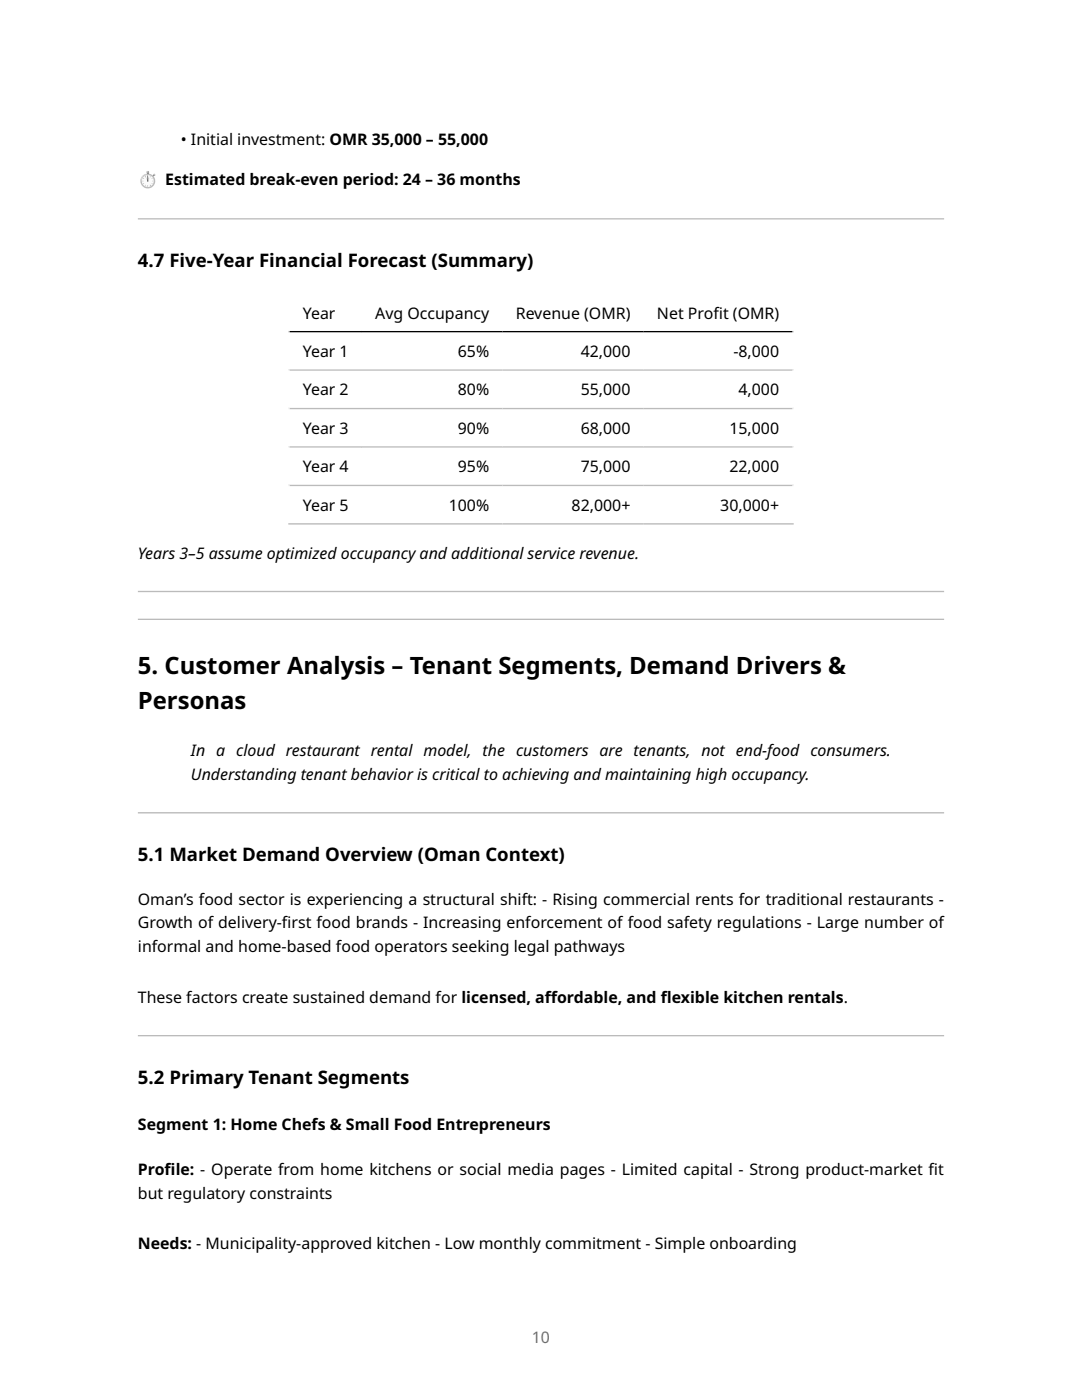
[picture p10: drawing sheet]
<svg xmlns="http://www.w3.org/2000/svg" width="216mm" height="279mm" viewBox="0 0 216 279" stroke-linecap="round" stroke-linejoin="round" font-family="sans-serif">
<defs><g id="words">
<g font-size="4.8">
<text x="27.5" y="134.4">5. Customer Analysis – Tenant Segments, Demand Drivers &amp;</text>
<text x="27.5" y="141.6">Personas</text>
</g>
<g font-size="3.7">
<text x="27.5" y="53.3">4.7 Five-Year Financial Forecast (Summary)</text>
<text x="27.5" y="171.9">5.1 Market Demand Overview (Oman Context)</text>
<text x="27.5" y="216.3">5.2 Primary Tenant Segments</text>
</g>
<g font-size="3.2">
<text x="36.1" y="29">• Initial investment: OMR 35,000 – 55,000</text>
<text x="27.5" y="37">⏱ Estimated break-even period: 24 – 36 months</text>
<text x="60.4" y="63.6">Year</text>
<text x="74.9" y="63.6">Avg Occupancy</text>
<text x="102.9" y="63.6">Revenue (OMR)</text>
<text x="131.1" y="63.6">Net Prof</text>
<text x="142.4" y="63.6">it (OMR)</text>
<text x="60.4" y="71.3">Year 1</text>
<text x="91.4" y="71.3">65%</text>
<text x="115.9" y="71.3">42,000</text>
<text x="146.3" y="71.3">-8,000</text>
<text x="60.4" y="78.9">Year 2</text>
<text x="91.4" y="78.9">80%</text>
<text x="115.9" y="78.9">55,000</text>
<text x="147.4" y="78.9">4,000</text>
<text x="60.4" y="86.6">Year 3</text>
<text x="91.4" y="86.6">90%</text>
<text x="115.9" y="86.6">68,000</text>
<text x="145.5" y="86.6">15,000</text>
<text x="60.4" y="94.3">Year 4</text>
<text x="91.4" y="94.3">95%</text>
<text x="115.9" y="94.3">75,000</text>
<text x="145.5" y="94.3">22,000</text>
<text x="60.4" y="101.9">Year 5</text>
<text x="89.5" y="101.9">100%</text>
<text x="114.1" y="101.9">82,000+</text>
<text x="143.7" y="101.9">30,000+</text>
<text x="27.5" y="111.5">Years 3–5 assume optimized occupancy and additional service revenue.</text>
<text x="38.1" y="150.9">In a cloud restaurant rental model, the customers are tenants, not end-food consumers.</text>
<text x="38.1" y="155.6">Understanding tenant behavior is critical to achieving and maintaining high occupancy.</text>
<text x="27.5" y="180.5">Oman’s food sector is experiencing a structural shift: - Rising commercial rents for traditional restaurants -</text>
<text x="27.5" y="185.3">Growth of delivery-f</text>
<text x="56.3" y="185.3">irst food brands - Increasing enforcement of food safety regulations - Large number of</text>
<text x="27.5" y="190.1">informal and home-based food operators seeking legal pathways</text>
<text x="27.5" y="200.1">These factors create sustained demand for licensed, af</text>
<text x="108.7" y="200.1">fordable, and f</text>
<text x="131.9" y="200.1">lexible kitchen rentals.</text>
<text x="27.5" y="225.5">Segment 1: Home Chefs &amp; Small Food Entrepreneurs</text>
<text x="27.5" y="234.5">Prof</text>
<text x="27.5" y="239.3">but regulatory constraints</text>
<text x="32.9" y="234.5">ile: - Operate from home kitchens or social media pages - Limited capital - Strong product-market f</text>
<text x="185.3" y="234.5">it</text>
<text x="27.5" y="249.3">Needs: - Municipality-approved kitchen - Low monthly commitment - Simple onboarding</text>
</g>
<text font-size="3.2" fill="#6e6e6e" x="106.1" y="267.9">10</text>
</g></defs>
<path d="M27.5 43.8h160.9zM27.5 43.5h160.9v.3h-160.9z" fill-rule="evenodd" fill="#bbb"/>
<path d="M57.5 58.5h100.9M57.6 58.4v46.3M158.3 58.4v46.3" fill="none" stroke="#fff" stroke-width=".26"/>
<path d="M57.5 66.2h100.9" fill="none" stroke="#000" stroke-width=".26"/>
<path d="M57.5 73.9h100.9M57.5 81.5h100.9M57.5 89.2h100.9M57.5 96.9h100.9M57.5 104.6h100.9" fill="none" stroke="#bbb" stroke-width=".26"/>
<g fill="#bbb">
<path d="M27.5 118.2h160.9zM27.5 117.9h160.9v.3h-160.9z" fill-rule="evenodd"/>
<path d="M27.5 123.7h160.9zM27.5 123.5h160.9v.2h-160.9z" fill-rule="evenodd"/>
<path d="M27.5 162.3h160.9zM27.5 162.1h160.9v.2h-160.9z" fill-rule="evenodd"/>
<path d="M27.5 206.8h160.9zM27.5 206.6h160.9v.2h-160.9z" fill-rule="evenodd"/>
</g>
<path d="M29.4 34.5h.2v.3h-.2z" fill="#607d8b"/>
<path d="M29.2 34.2h.5v.3h-.5z" fill="#b0bec5"/>
<path d="M29.2 34.5h.5z" fill="#607d8b"/>
<g fill="#fbe9e7">
<path d="M29.4 34.2v.2z"/>
<path d="M29.3 34.2v.2z"/>
</g>
<path d="M29.6 34.2v.2z" fill="#78909c"/>
<g fill="#607d8b">
<path d="M29.7 34.2v.2z"/>
<path d="M30.4 35.1l.2-.2 .2 .2-.2 .2z"/>
</g>
<path d="M30.6 34.8l.2-.1 .2 .2-.2 .2z" fill="#b0bec5"/>
<path d="M30.6 34.8l.3 .3z" fill="#607d8b"/>
<path d="M30.7 34.8l.1-.1z" fill="#fbe9e7"/>
<circle cx="29.5" cy="36.1" r="1.48" fill="#b0bec5"/>
<circle cx="29.5" cy="36.1" r="1.19" fill="#fafafa"/>
<g fill="#b2947c">
<path d="M29.5 35.1v.2z"/>
<path d="M29.5 37v.2z"/>
<path d="M30.4 36.1h.2z"/>
<path d="M28.4 36.1h.2z"/>
<path d="M28.9 35.2l.2 .2z"/>
<path d="M29.9 36.9l.1 .2z"/>
<path d="M28.6 35.6l.1 .1z"/>
<path d="M30.3 36.6l.1 .1z"/>
<path d="M30 35.2v.2z"/>
<path d="M29 36.9v.2z"/>
<path d="M30.3 35.6h.1z"/>
<path d="M28.6 36.6h.1z"/>
</g>
<circle cx="29.5" cy="35.6" r=".28" fill="#82aec0"/>
<g fill="#563428">
<path d="M29.5 35l.1 1.1h-.2z"/>
<circle cx="29.5" cy="36.1" r=".12"/>
</g>
<path d="M28.4 35.2l.5-.4h.4a1.86 1.86 0 0 0-1.2 1.5v-.5z" fill="#eceff1"/>
<use href="#words"/>
</svg>
